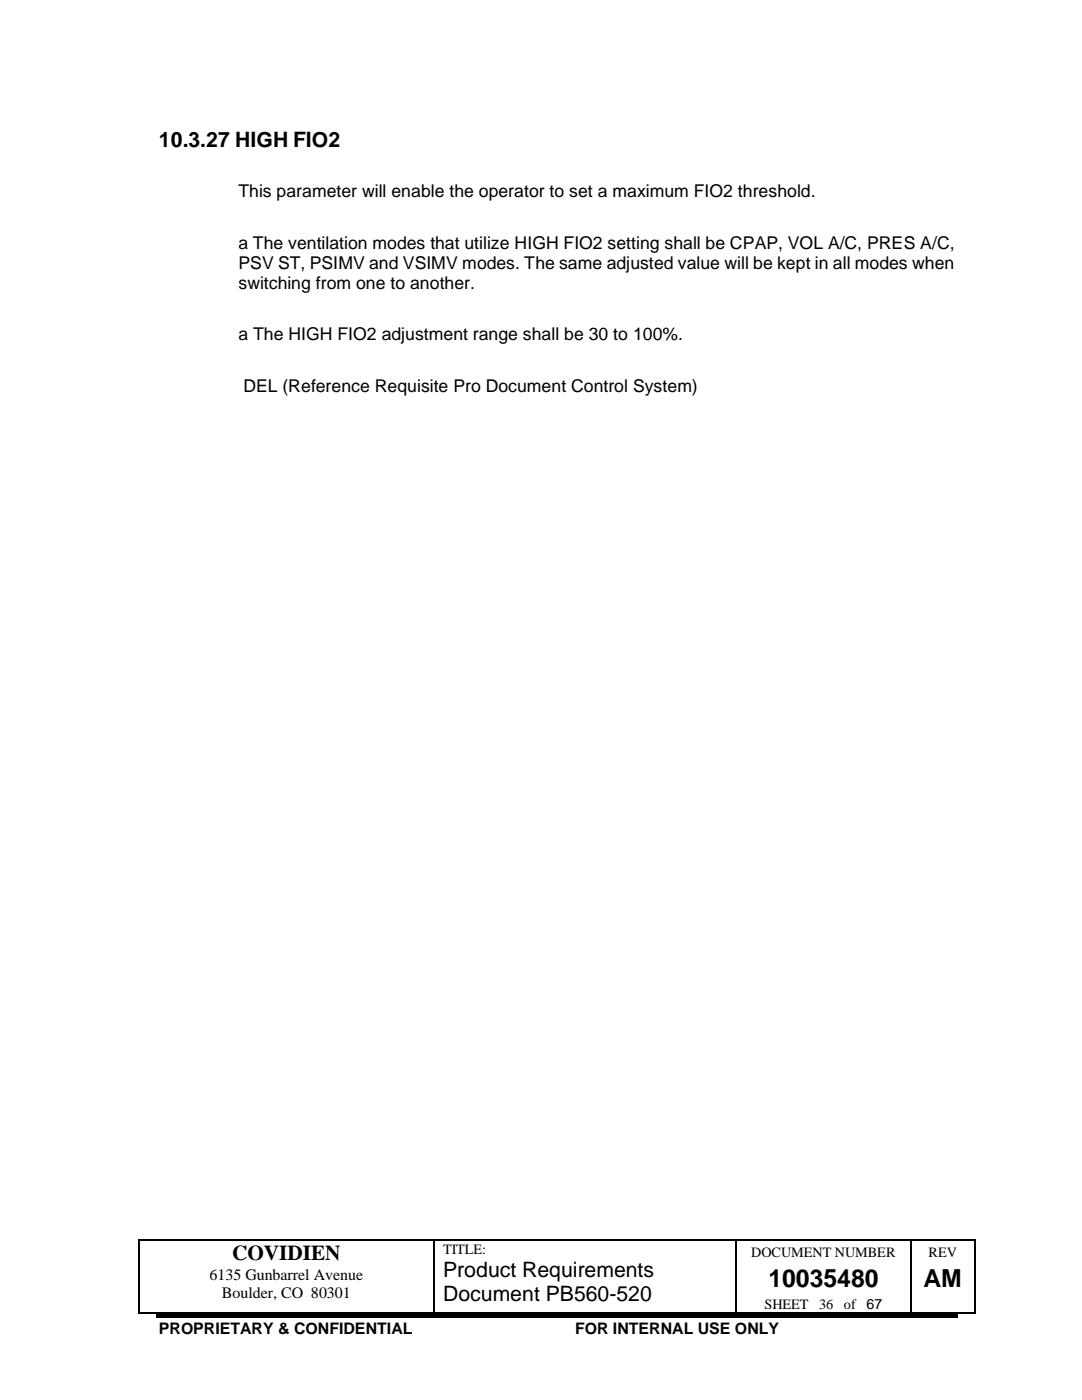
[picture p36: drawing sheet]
<svg xmlns="http://www.w3.org/2000/svg" width="216mm" height="279mm" viewBox="0 0 216 279" stroke-linecap="round" stroke-linejoin="round" font-family="sans-serif">
<defs><g id="words">
<g font-size="5">
<text x="153.3" y="256.8">10035480</text>
<text x="184.3" y="256.8">AM</text>
</g>
<g font-size="4.2">
<text x="31.7" y="29.4">10.3.27 HIGH FIO2</text>
<text x="46.3" y="251.5">COVIDIEN</text>
<text x="88.4" y="254.8">Product Requirements</text>
<text x="88.4" y="259.7">Document PB560-520</text>
</g>
<g font-size="3.5">
<text x="47.6" y="39.4">This parameter will enable the operator to set a maximum FIO2 threshold.</text>
<text x="47.6" y="49.6">a The ventilation modes that utilize HIGH FIO2 setting shall be CPAP, VOL A/C, PRES A/C,</text>
<text x="47.6" y="53.7">PSV ST, PSIMV and VSIMV modes. The same adjusted value will be kept in all modes when</text>
<text x="47.6" y="57.7">switching from one to another.</text>
<text x="47.6" y="68">a The HIGH FIO2 adjustment range shall be 30 to 100%.</text>
<text x="48.6" y="78.2">DEL (Reference Requisite Pro Document Control System)</text>
</g>
<g font-size="3.2">
<text x="41.8" y="255.4">6135 Gunbarrel Avenue</text>
<text x="44.2" y="259">Boulder, CO 80301</text>
<text x="31.7" y="266.2">PROPRIETARY &amp; CONFIDENTIAL</text>
<text x="114.7" y="266.2">FOR INTERNAL USE ONLY</text>
</g>
<g font-size="2.8">
<text x="88.4" y="250.2">TITLE:</text>
<text x="149.9" y="250.9">DOCUMENT NUMBER</text>
<text x="185.3" y="250.9">REV</text>
<text x="152.6" y="261.3">SHEET</text>
<text x="163.5" y="261.3">36</text>
<text x="168.4" y="261.3">of</text>
<text x="172.9" y="261.3">67</text>
</g>
</g></defs>
<g fill="#000">
<path d="M27.7 247.3h.2v.3h-.2z" fill-rule="evenodd"/>
<path d="M27.7 247.3h.2v.3h-.2z" fill-rule="evenodd"/>
<path d="M86.4 247.3h.3v.3h-.3z" fill-rule="evenodd"/>
<path d="M146.8 247.3h.2v.3h-.2z" fill-rule="evenodd"/>
<path d="M181.7 247.3h.2v.3h-.2z" fill-rule="evenodd"/>
<path d="M194.4 247.3h.2v.3h-.2z" fill-rule="evenodd"/>
<path d="M194.4 247.3h.2v.3h-.2z" fill-rule="evenodd"/>
<path d="M27.7 261.9h.2v.2h-.2z" fill-rule="evenodd"/>
<path d="M27.7 261.9h.2v.2h-.2z" fill-rule="evenodd"/>
<path d="M31.2 262.2h159.8v.7h-159.8z" fill-rule="evenodd"/>
<path d="M86.4 261.9h.3v.2h-.3z" fill-rule="evenodd"/>
<path d="M146.8 261.9h.2v.2h-.2z" fill-rule="evenodd"/>
<path d="M181.7 261.9h.2v.2h-.2z" fill-rule="evenodd"/>
<path d="M194.4 261.9h.2v.2h-.2z" fill-rule="evenodd"/>
<path d="M194.4 261.9h.2v.2h-.2z" fill-rule="evenodd"/>
</g>
<g fill="none" stroke="#000" stroke-width=".25">
<path d="M27.8 247.6v14.3M27.9 247.4h58.5M86.5 247.6v14.3M86.7 247.4h60.1M146.9 247.6v14.3M147 247.4h34.7M181.8 247.6v14.3M181.9 247.4h12.5M194.5 247.6v14.3M27.9 262h58.5M86.7 262h60.1M147 262h34.7"/>
<path d="M181.9 262h12.5"/>
</g>
<use href="#words"/>
</svg>
